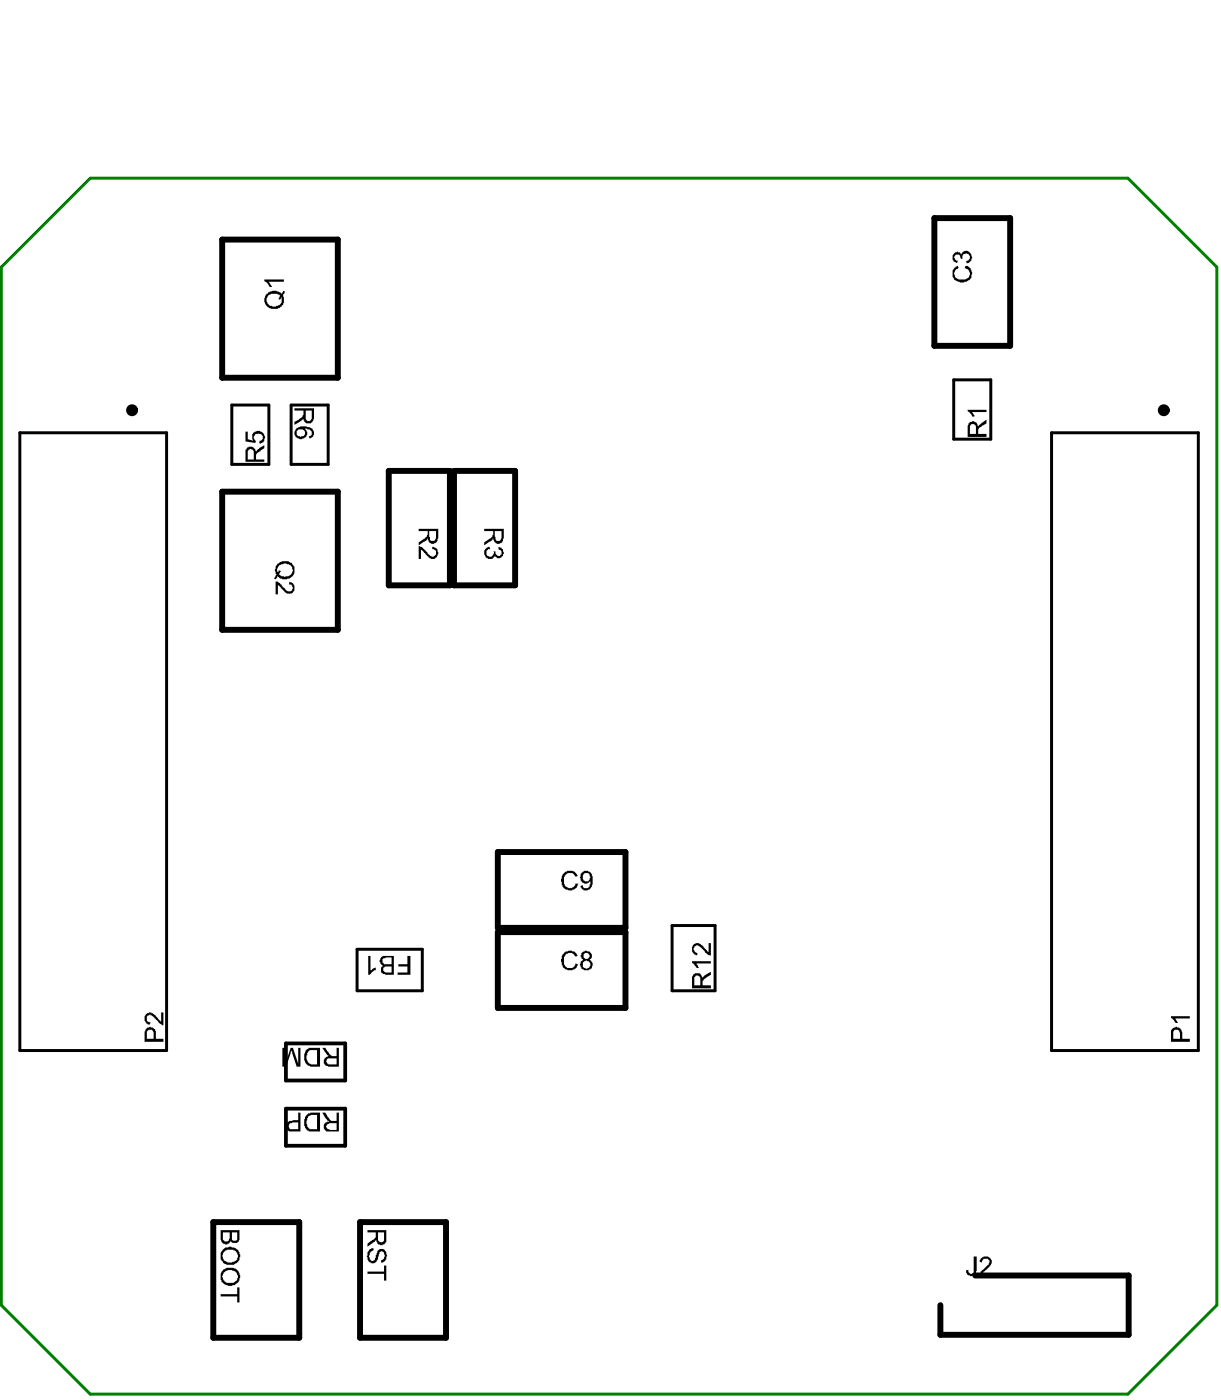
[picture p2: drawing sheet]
<svg xmlns="http://www.w3.org/2000/svg" width="137mm" height="157mm" viewBox="0 0 137 157" stroke-linecap="round" stroke-linejoin="round" font-family="sans-serif">
<path d="M10.1 20h116.3l10 10v116.4l-10 9.9h-116.3l-10-9.9v-116.4z" fill="none" stroke="#008000" stroke-width=".33"/>
<g fill="none" stroke="#000" stroke-width=".66">
<path d="M24.9 26.9h13v15.5h-13zM104.7 24.5h8.5v14.3h-8.5zM24.9 55.1h13v15.5h-13zM43.6 52.8h6.8v12.8h-6.8zM50.9 52.8h6.8v12.8h-6.8zM55.8 95.5h14.3v8.5h-14.3zM55.8 104.5h14.3v8.5h-14.3zM23.9 137h9.6v13h-9.6zM40.4 137h9.6v13h-9.6zM109.3 143h17.2v6.7h-21.1v-3.3"/>
<circle cx="14.8" cy="46" r=".33"/>
<circle cx="130.5" cy="46" r=".33"/>
</g>
<path d="M32.1 117h6.6v4.2h-6.6zM32.1 124.3h6.6v4.2h-6.6z" fill="none" stroke="#000" stroke-width=".42"/>
<path d="M2.2 48.5h16.5v69.3h-16.5zM26 45.4h4.1v6.7h-4.1zM32.6 45.4h4.2v6.7h-4.2zM106.9 42.6h4.2v6.6h-4.2zM117.9 48.5h16.4v69.3h-16.4zM40 106.4h7.3v4.7h-7.3zM75.3 103.8h4.9v7.3h-4.9z" fill="none" stroke="#000" stroke-width=".33"/>
<g fill="#000">
<path d="M29.6 31.3h2.2v.3h-1.7l.4 .6h-.3l-.1-.1a.72 .72 0 0 0-.5-.6zM107.1 29.9l.3-.1 .1 .3-.1 .1a.3 .3 0 0 0-.4 .3v.1a.79 .79 0 0 0 1.1 .7h.3a.62 .62 0 0 0 .3-.7 .62 .62 0 0 0-.6-.5l.1-.3h.1a.81 .81 0 0 1 .6 1.1 .55 .55 0 0 1-.5 .6v.1h-.2a1.22 1.22 0 0 1-1.3-.4 1.15 1.15 0 0 1 .1-1.2zM107 28.3l.3-.1 .1 .1h.2l.2 .3a.49 .49 0 0 1 .7-.5 .78 .78 0 0 1 .4 1l-.3 .4-.2 .1-.1-.3 .1-.1a.35 .35 0 0 0 .3-.5l-.1-.1a.43 .43 0 0 0-.5-.1 .55 .55 0 0 0-.2 .6l-.3-.1h.1l-.1-.3a.38 .38 0 0 0-.5-.1h-.1a.43 .43 0 0 0 .4 .6l-.1 .3-.2-.1a.45 .45 0 0 1-.3-.5v-.3zM27.5 48.4h.3v.8l.6 .2-.1-.3a.45 .45 0 0 1 .2-.6 .48 .48 0 0 1 .7-.1 .72 .72 0 0 1 .4 .9l-.1 .3-.3 .2h-.1l-.1-.3 .1-.1a.32 .32 0 0 0 .4-.4l-.1-.3-.4-.1v.1h-.4a.38 .38 0 0 0-.1 .4 .38 .38 0 0 0 .2 .3l-.1 .3-1.1-.2zM108.5 46h2.1v.2h-1.6l.2 .3v.2h-.2l-.1-.2-.4-.4zM30.9 65.2h.3v.1l.2 .1 .3 .4 .4 .3a.4 .4 0 0 0 .5 .2 .4 .4 0 0 0 .2-.6l-.1-.2h-.3v-.3l.1 .1a.32 .32 0 0 1 .4 .3h.1v.3a.6 .6 0 0 1-.4 .6 .6 .6 0 0 1-.7-.2l-.7-.8v1.1h-.3zM46.9 61.2h.1a3.1 3.1 0 0 1 1.1 1.1h.2a.33 .33 0 0 0 .5 0l.1-.1a.45 .45 0 0 0-.3-.6h-.1v-.3a.64 .64 0 0 1 .5 1 .58 .58 0 0 1-1 .1l-.8-.7v1h-.3zM54.5 61.4l.4-.1 .1 .3h-.1a.32 .32 0 0 0-.4 .4 .39 .39 0 0 0 .3 .4 .39 .39 0 0 0 .5-.2l.1-.1-.1-.3h.2a.44 .44 0 0 0 .6 .5 .34 .34 0 0 0 0-.6l-.2-.1v-.3l.3 .1 .2 .2v.1a.4 .4 0 0 1-.1 .6l-.2 .2a.45 .45 0 0 1-.6-.2l-.1 .2a.66 .66 0 0 1-1.1-.3 .51 .51 0 0 1 .2-.7zM63.4 97.7h.2v-.1a.95 .95 0 0 1 1.1 .6l-.2 .1v-.1a.73 .73 0 0 0-1.1-.1 1.52 1.52 0 0 0-.1 1.2h.1a.61 .61 0 0 0 .6 .3 .61 .61 0 0 0 .5-.5h.3l-.1 .1a.58 .58 0 0 1-.5 .6h-.6a.75 .75 0 0 1-.6-.9l-.1-.1 .1-.4a.77 .77 0 0 1 .4-.7zM16.5 113.6a.92 .92 0 0 1 1.1 .4l.5 .6v-1.1h.2v1.5h-.2v-.1l-.2-.1-.8-.9h-.2v-.1l-.3 .1a.43 .43 0 0 0-.1 .6l.1 .1h.3l-.1 .3h-.1a.6 .6 0 0 1-.5-.7v-.2zM31.7 117.5h.3v1.8l.6-1.8h.2l.6 1.8v-1.8h.3v2.1h-.4l-.6-1.8-.6 1.8h-.4zM41.3 107.2h.2v1.6l.6-.3v.3h-.1l-.3 .2-.3 .3h-.1z"/>
<path d="M44.7 108.1h1v-.9h.3v2.1h-1.4v-.2h1.1v-.7h-1zM63.4 106.7h.3v-.1l.7 .1 .3 .2v.3l-.2 .1-.1-.2a.62 .62 0 0 0-.6-.2 .62 .62 0 0 0-.5 .4h-.1a1.32 1.32 0 0 0 .4 1.2h.1a.6 .6 0 0 0 .8-.5l.3 .1-.1 .1a.84 .84 0 0 1-1.1 .5l-.3-.1a1.11 1.11 0 0 1-.3-1.2l.1-.4zM77.8 105.8h.1a.55 .55 0 0 1 .8 .2l.7 .8v-1h.3v1.4l-.4-.2-.9-.8a.31 .31 0 0 0-.3-.2 .31 .31 0 0 0-.3 .3l-.1 .2h.1l.1 .3 .3 .1v.2a.58 .58 0 0 1-.6-.6 .6 .6 0 0 1 .2-.7zM77.6 107.8h2.1v.2h-1.7l.3 .3v.2h-.2l-.3-.4-.2-.1zM131.3 114h2.1v.2h-1.7h.1l.2 .4v.1h-.2l-.2-.3-.3-.3zM24.7 145.1h1.9v-.7h.2v1.6h-.2v-.6h-1.9zM41.2 142.6h1.9v-.7h.2v1.7h-.2v-.8h-1.9zM41.4 140.1l.5-.1v.2a.43 .43 0 0 0-.5 .5v.1v.3a.32 .32 0 0 0 .5 .3l.1-.2v-.1h.1v-.4h.1a.66 .66 0 0 1 .3-.6 .6 .6 0 0 1 .8 .5l.1 .1-.1 .5-.3 .4h-.3v-.3h.1a.53 .53 0 0 0 .3-.5 .53 .53 0 0 0-.4-.5l-.2 .1-.1 .7a.65 .65 0 0 1-1 .5l-.2-.5a1.26 1.26 0 0 1 .2-1zM109.2 140.9h.3v1.5a.63 .63 0 0 1-.9 .6 .45 .45 0 0 1-.3-.5v-.1h.3v.1a.32 .32 0 0 0 .4 .3l.2-.1zM110.1 141l.2-.1a.81 .81 0 0 1 .9 .4 1.21 1.21 0 0 1-.6 1l-.4 .5h1v.2h-1.5l.1-.2h.1v-.2l.7-.6a.68 .68 0 0 0 .3-.7h-.1a.43 .43 0 0 0-.5-.2l-.2 .3v.2l-.3-.1 .1-.4z"/>
<path d="M30.1 33.1v.1a.62 .62 0 0 0-.1 .8 .75 .75 0 0 0 1 .3h.2a.58 .58 0 0 0 .4-.6v-.3h-.1l-.1 .2-.2-.1 .2-.4a1.42 1.42 0 0 0-1.3 0zM30.1 32.8l.5-.2h.4l.4 .2 .2 .1 .1-.3 .3 .1h-.1v.2l-.2 .1v.2a.97 .97 0 0 1-.8 1.4h-.2a.97 .97 0 0 1-1-1.3l.1-.3z"/>
<path d="M27.9 50.4l-.1 .2v.9h.6v-.8a.34 .34 0 0 0-.5-.3zM27.7 50.2h.1a.64 .64 0 0 1 .9 .5l.3-.4 .6-.4v.4l-.6 .4a.44 .44 0 0 0-.3 .4v.4h.9v.3h-2.1v-1.4h.1z"/>
<path d="M34.3 46v.8a.35 .35 0 0 0 .3 .4 .35 .35 0 0 0 .3-.4v-.8zM33 45.8h2.2v1.2l-.1 .1a.46 .46 0 0 1-.6 .4 .32 .32 0 0 1-.4-.4h-.1v-.2l-.2 .3-.8 .4v-.3l.8-.4 .1-.2v-.2h.1v-.5h-1z"/>
<path d="M33.3 48a1.81 1.81 0 0 1 1.7 .1 .58 .58 0 0 1 .2 .7 .58 .58 0 0 1-.5 .4l-.1-.3a.39 .39 0 0 0 .3-.5 .39 .39 0 0 0-.5-.3h-.3l.2 .1a.53 .53 0 0 1 .1 .6 .53 .53 0 0 1-.5 .4 .4 .4 0 0 1-.6-.1 .56 .56 0 0 1-.1-1zM33.4 48.1v.1a.36 .36 0 0 0-.1 .6l.4 .2 .1-.1a.34 .34 0 0 0 .4-.4 .47 .47 0 0 0-.7-.4z"/>
<path d="M108.9 47.6l-.2 .1v1h.7v-.8a.32 .32 0 0 0-.4-.3zM108.7 47.3h.3v-.1a.58 .58 0 0 1 .6 .4l.1 .2v-.2l.9-.5v.4l-.5 .2-.1 .2a.32 .32 0 0 0-.3 .4v.4h.9v.3h-2.1v-1.3z"/>
<path d="M31.3 63.4l-.2 .4v.3l.1 .1v-.3l.3 .1-.3 .5h.2l.2 .1a1.24 1.24 0 0 0 1.2-.3v-.2a.63 .63 0 0 0-.6-.8l-.1-.1h-.3zM31.2 63.2a1.38 1.38 0 0 1 1.3-.2l.1 .1a1.07 1.07 0 0 1 .2 1.5l-.1 .1a1.23 1.23 0 0 1-1.6-.1v.2l-.2 .2-.2-.1 .3-.4-.2-.5 .1-.5z"/>
<path d="M48.1 59.6v.6h.1v.3a.38 .38 0 0 0 .5 .2l.1-.3h.1v-.8zM46.9 59.3h2.2v1.1h-.1a.58 .58 0 0 1-.4 .6h-.1a.43 .43 0 0 1-.5-.4l-.1-.2-.1 .3-.9 .5v-.4l.7-.4 .3-.3v-.1v-.4h-1z"/>
<path d="M55.5 59.6v.8a.28 .28 0 0 0 .2 .3 .28 .28 0 0 0 .4-.1l.1-.2v-.8zM54.3 59.3h2.2v1.1l-.1 .1a.32 .32 0 0 1-.3 .4l-.1 .1-.5-.1-.1-.2-.1-.3h-.1l-.1 .3-.8 .5v-.4l.7-.4 .2-.3v-.1h.1v-.4h-1z"/>
<path d="M65.5 97.9v.1a.48 .48 0 0 0-.1 .7 .34 .34 0 0 0 .6 0h.1v-.2a.44 .44 0 0 0-.1-.5 .44 .44 0 0 0-.5-.1zM65.3 97.7l.2-.1h.4v.1a.43 .43 0 0 1 .5 .5 1.92 1.92 0 0 1-.3 1.6h-.3a.6 .6 0 0 1-.6-.2l-.1-.3h.2a.34 .34 0 0 0 .5 .3l.3-.2v-.2h.1v-.4l-.2 .1a.53 .53 0 0 1-.6 .1 .53 .53 0 0 1-.3-.5l-.1-.1 .1-.1v-.3z"/>
<path d="M16.6 115.5l-.1 .1v.9h.7v-.6a.34 .34 0 0 0-.4-.4zM16.5 115.2l.4-.1v.1h.2v.1a.48 .48 0 0 1 .4 .6v.6h.8v.3h-2.1v-1.2h.1v-.1z"/>
<path d="M34.7 117.8l-.3 .3v.2v.1a.55 .55 0 0 0 .1 .6 .66 .66 0 0 0 .6 .4h.4v-1.6zM34.4 117.7a.63 .63 0 0 1 .7-.2h.8v2.1h-1.1l-.1-.1a1 1 0 0 1-.6-1.1l.1-.5h.1z"/>
<path d="M36.7 118.7l-.1 .2a.43 .43 0 0 0 .5 .5h.6v-.7zM36.1 117.5h.4l.2 .4h.1l.1 .3 .3 .2h.5v-.9h.3v2.1h-1a.66 .66 0 0 1-.6-.3l-.1-.1a.68 .68 0 0 1 .3-.7l.3-.1-.3-.2z"/>
<path d="M43.1 108.4v.1a.31 .31 0 0 0-.1 .3 .31 .31 0 0 0 .3 .3h.6v-.7zM43 107.4l-.1 .1a.38 .38 0 0 0 .2 .5v.1h.8v-.7h-.7zM42.9 107.2h1.3v2.1h-1l-.1-.1a.34 .34 0 0 1-.4-.4v-.3l.3-.2-.4-.3a.33 .33 0 0 1 .1-.6z"/>
<path d="M65.6 106.9a.36 .36 0 0 0-.2 .5 .36 .36 0 0 0 .6 .1 .36 .36 0 0 0 0-.6zM65.5 107.8l-.2 .2a.34 .34 0 0 0 .3 .5 .4 .4 0 0 0 .5-.1 .4 .4 0 0 0-.1-.5v-.1l-.2-.1zM65.3 106.8a.61 .61 0 0 1 .7-.1 .61 .61 0 0 1 .4 .5l-.1 .3-.3 .1a.59 .59 0 0 1 .4 .5 .59 .59 0 0 1-.3 .6 .67 .67 0 0 1-1-.3v-.1a.47 .47 0 0 1 .3-.7l-.3-.3z"/>
<path d="M78 109.4l-.2 .2v.9h.7v-.6a.39 .39 0 0 0-.1-.4 .39 .39 0 0 0-.4-.1zM77.7 109.2l.3-.1a.46 .46 0 0 1 .7 .5l.1 .1v-.1l.1-.2 .8-.4v.3l-.6 .3-.3 .4v.5h.9v.3h-2.1v-1.3h.1z"/>
<path d="M131.7 115.5l-.2 .1v.9h.8v-.5a.43 .43 0 0 0-.4-.5zM131.4 115.3l.2-.1a.69 .69 0 0 1 .9 .5v.8h.9v.3h-2.1v-1.2z"/>
<path d="M26 138.2v.8a.38 .38 0 0 0 .5 .1l.1-.1v-.8zM25 138.2v.7a.32 .32 0 0 0 .4 .3l.3-.1v-.2v-.7zM24.7 137.9h2.1v1a.46 .46 0 0 1-.5 .5l-.4-.1-.1-.2a.3 .3 0 0 1-.3 .4h-.3a.3 .3 0 0 1-.4-.4l-.1-.1z"/>
<path d="M32.5 125.9l-.1 .2a.34 .34 0 0 0 .3 .5h.7v-.7h-.6zM32.2 125.8l.6-.2h.6v-.8h.3v2.1h-.9a.61 .61 0 0 1-.7-.3 .61 .61 0 0 1 .1-.7z"/>
<path d="M34.5 125.2v.1a1.05 1.05 0 0 0 .1 1.2l.1 .1h.8v-1.6h-.6zM34.5 124.8h.3h1.1v2.1h-1.2a.97 .97 0 0 1-.6-1l.1-.6z"/>
<path d="M36.7 126l-.1 .1a.34 .34 0 0 0 .3 .5l.1 .1h.7v-.8h-.8v.1zM36.1 124.8h.4l.2 .5 .4 .4h.6v-.9h.3v2.1h-1a.38 .38 0 0 1-.5-.2 .48 .48 0 0 1-.1-.7l.1-.1 .4-.1v-.1l-.3-.1z"/>
<path d="M42.4 138.2v.7a.35 .35 0 0 0 .3 .4 .35 .35 0 0 0 .4-.4v-.7zM41.2 137.9h2.1v1a.6 .6 0 0 1-.2 .6h-.2v.1l-.5-.1-.3-.5-.1 .3-.8 .5v-.3l.9-.7v-.6h-.9z"/>
<path d="M25.2 140.2l-.1 .2-.2 .4 .2 .5 .1 .1a.9 .9 0 0 0 1.5-.5 .75 .75 0 0 0-1-.8zM25.2 139.9h.3a1.15 1.15 0 0 1 1.3 .4v.1v.2h.1v.4l-.1 .1a.74 .74 0 0 1-.5 .6v.1a1.64 1.64 0 0 1-1.3-.2l-.1-.2a1.06 1.06 0 0 1-.2-.9z"/>
<path d="M25.1 142.7v.1a.69 .69 0 0 0 .5 1.1 .88 .88 0 0 0 1.1-.7v-.2h-.1l-.1-.2a.88 .88 0 0 0-1.3-.1zM25.1 142.3a1.6 1.6 0 0 1 1.4 0l.3 .3v.2a.98 .98 0 0 1-.4 1.2 1.12 1.12 0 0 1-1.6-.4 1.14 1.14 0 0 1 .3-1.3z"/>
</g>
</svg>
